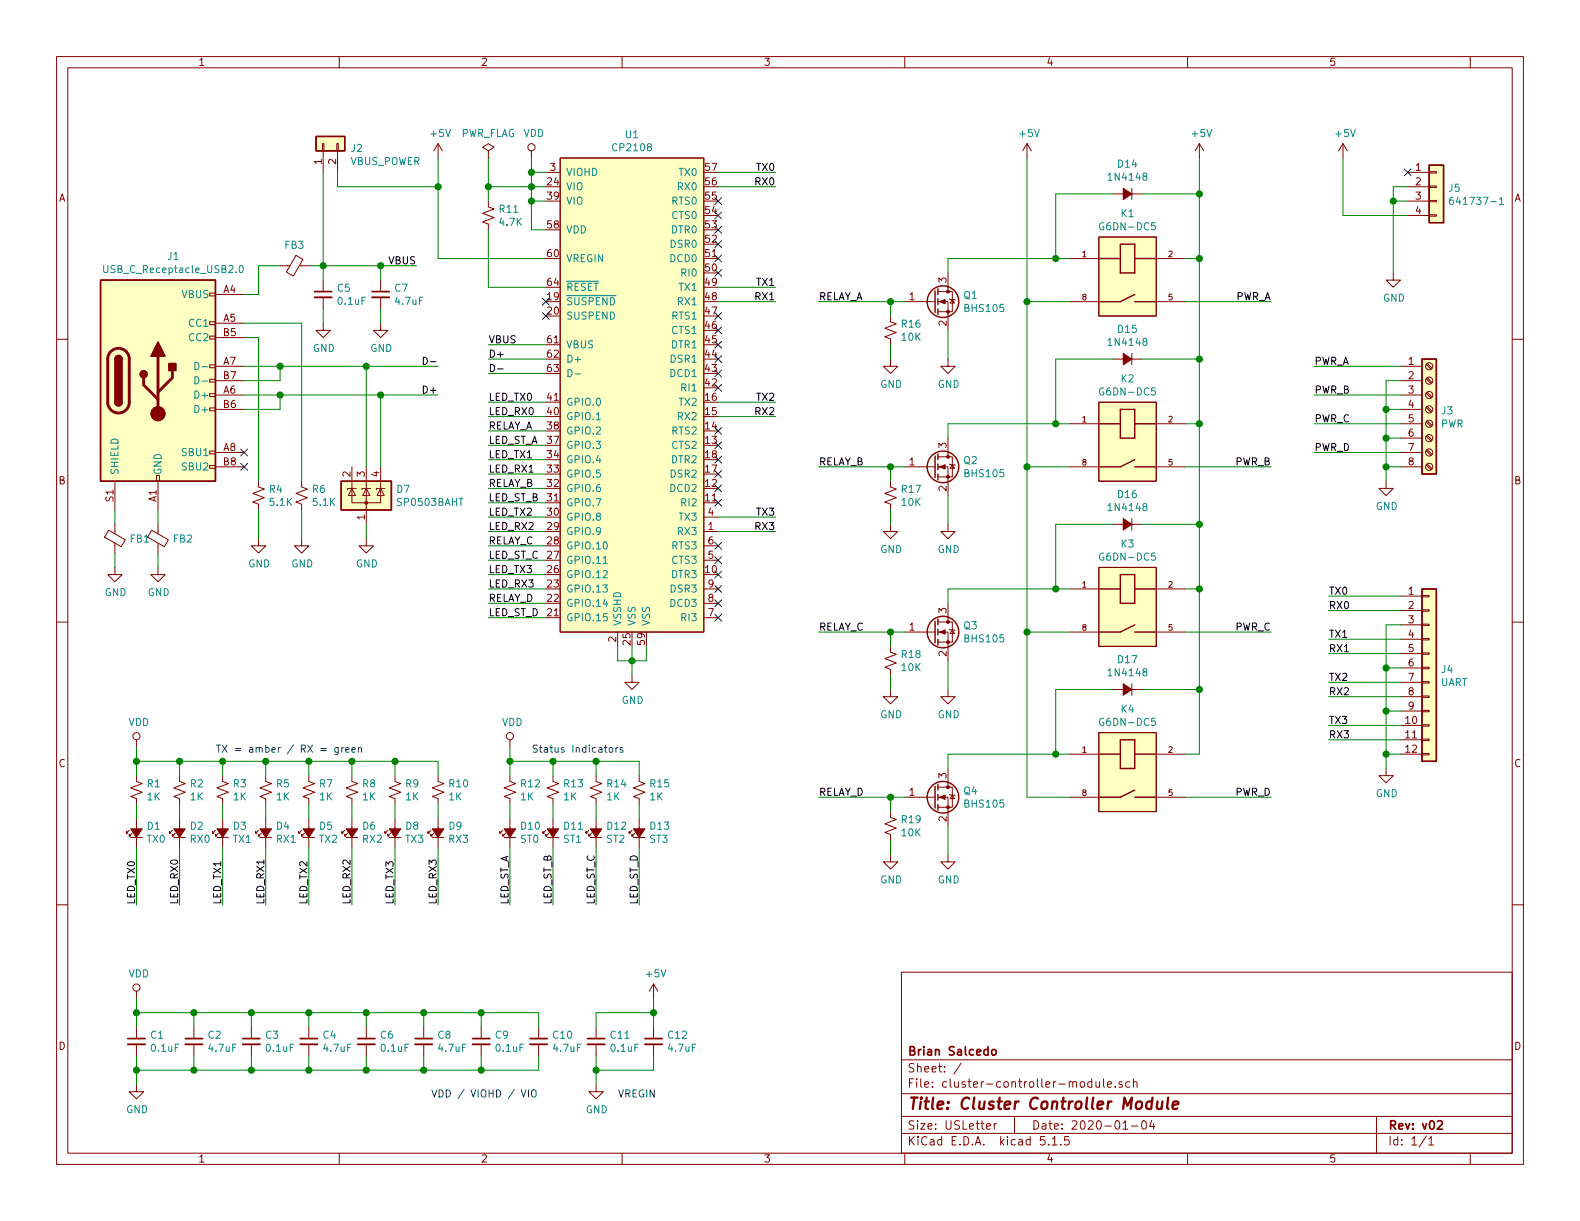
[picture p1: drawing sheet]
<svg xmlns="http://www.w3.org/2000/svg" width="279mm" height="216mm" viewBox="0 0 279 216" stroke-linecap="round" stroke-linejoin="round" font-family="sans-serif">
<defs><g id="words">
<text font-size="2.8" fill="#840000" x="160.4" y="196.2">Title: Cluster Controller Module</text>
<g font-size="2.1" fill="#840000">
<text x="160.4" y="189.6">Sheet: /</text>
<text x="160.4" y="186.6">Brian Salcedo</text>
<text x="160.4" y="192.3">File: cluster-controller-module.sch</text>
<text x="160.4" y="202.5">KiCad E.D.A. kicad 5.1.5</text>
<text x="160.4" y="199.7">Size: USLetter</text>
<text x="182.4" y="199.7">Date: 2020-01-04</text>
<text x="245.4" y="199.7">Rev: v02</text>
<text x="245.4" y="202.5">Id: 1/1</text>
</g>
<g font-size="1.8" fill="#840000">
<text x="35" y="11.6">1</text>
<text x="85" y="11.6">2</text>
<text x="135" y="11.6">3</text>
<text x="185" y="11.6">4</text>
<text x="235" y="11.6">5</text>
<text x="56.9" y="29.1" transform="rotate(-90 56.9 29.1)">1</text>
<text x="59.4" y="29.1" transform="rotate(-90 59.4 29.1)">2</text>
<text x="10.4" y="35.6">A</text>
<text x="96.8" y="32.8">24</text>
<text x="96.8" y="35.3">39</text>
<text x="97.3" y="30.2">3</text>
<text x="124.8" y="35.3">55</text>
<text x="124.8" y="32.8">56</text>
<text x="124.8" y="30.2">57</text>
<text x="250.3" y="30.2">1</text>
<text x="250.3" y="32.8">2</text>
<text x="250.3" y="35.3">3</text>
<text x="267.8" y="35.6">A</text>
<text x="96.8" y="40.4">58</text>
<text x="124.8" y="40.4">53</text>
<text x="124.8" y="37.8">54</text>
<text x="250.3" y="37.8">4</text>
<text x="96.8" y="45.5">60</text>
<text x="124.8" y="45.5">51</text>
<text x="124.8" y="42.9">52</text>
<text x="39.5" y="51.8">A4</text>
<text x="96.8" y="53.1">19</text>
<text x="96.8" y="50.5">64</text>
<text x="124.8" y="53.1">48</text>
<text x="124.8" y="50.5">49</text>
<text x="124.8" y="48">50</text>
<text x="160.8" y="53.1">1</text>
<text x="167.4" y="50" transform="rotate(-90 167.4 50)">3</text>
<text x="39.5" y="56.9">A5</text>
<text x="39.5" y="59.4">B5</text>
<text x="96.8" y="55.6">20</text>
<text x="124.8" y="58.2">46</text>
<text x="124.8" y="55.6">47</text>
<text x="167.4" y="57.6" transform="rotate(-90 167.4 57.6)">2</text>
<text x="39.5" y="64.5">A7</text>
<text x="96.8" y="60.7">61</text>
<text x="96.8" y="63.2">62</text>
<text x="96.8" y="65.8">63</text>
<text x="124.8" y="65.8">43</text>
<text x="124.8" y="63.2">44</text>
<text x="124.8" y="60.7">45</text>
<text x="249.1" y="64.5">1</text>
<text x="39.5" y="69.6">A6</text>
<text x="39.5" y="67.1">B7</text>
<text x="96.8" y="70.9">41</text>
<text x="124.8" y="70.9">16</text>
<text x="124.8" y="68.3">42</text>
<text x="249.1" y="67.1">2</text>
<text x="249.1" y="69.6">3</text>
<text x="39.5" y="72.1">B6</text>
<text x="96.8" y="75.9">38</text>
<text x="96.8" y="73.4">40</text>
<text x="124.8" y="75.9">14</text>
<text x="124.8" y="73.4">15</text>
<text x="249.1" y="72.1">4</text>
<text x="249.1" y="74.7">5</text>
<text x="249.1" y="77.2">6</text>
<text x="39.5" y="79.8">A8</text>
<text x="39.5" y="82.3">B8</text>
<text x="96.8" y="83.6">33</text>
<text x="96.8" y="81">34</text>
<text x="96.8" y="78.5">37</text>
<text x="124.8" y="78.5">13</text>
<text x="124.8" y="83.6">17</text>
<text x="124.8" y="81">18</text>
<text x="160.8" y="82.3">1</text>
<text x="167.4" y="79.2" transform="rotate(-90 167.4 79.2)">3</text>
<text x="249.1" y="79.8">7</text>
<text x="249.1" y="82.3">8</text>
<text x="10.4" y="85.6">B</text>
<text x="20.1" y="88.7" transform="rotate(-90 20.1 88.7)">S1</text>
<text x="27.7" y="88.7" transform="rotate(-90 27.7 88.7)">A1</text>
<text x="62" y="84.3" transform="rotate(-90 62 84.3)">2</text>
<text x="64.5" y="84.3" transform="rotate(-90 64.5 84.3)">3</text>
<text x="67.1" y="84.3" transform="rotate(-90 67.1 84.3)">4</text>
<text x="96.8" y="88.6">31</text>
<text x="96.8" y="86.1">32</text>
<text x="124.8" y="88.6">11</text>
<text x="124.8" y="86.1">12</text>
<text x="167.4" y="86.8" transform="rotate(-90 167.4 86.8)">2</text>
<text x="267.8" y="85.6">B</text>
<text x="64.5" y="91.9" transform="rotate(-90 64.5 91.9)">1</text>
<text x="96.8" y="93.7">29</text>
<text x="96.8" y="91.2">30</text>
<text x="125.2" y="93.7">1</text>
<text x="125.2" y="91.2">4</text>
<text x="96.8" y="101.3">26</text>
<text x="96.8" y="98.8">27</text>
<text x="96.8" y="96.3">28</text>
<text x="124.8" y="101.3">10</text>
<text x="125.2" y="98.8">5</text>
<text x="125.2" y="96.3">6</text>
<text x="96.8" y="106.4">22</text>
<text x="96.8" y="103.9">23</text>
<text x="125.2" y="106.4">8</text>
<text x="125.2" y="103.9">9</text>
<text x="249.1" y="105.2">1</text>
<text x="249.1" y="107.7">2</text>
<text x="96.8" y="109">21</text>
<text x="109" y="113.5" transform="rotate(-90 109 113.5)">2</text>
<text x="111.5" y="114" transform="rotate(-90 111.5 114)">25</text>
<text x="114" y="114" transform="rotate(-90 114 114)">59</text>
<text x="125.2" y="109">7</text>
<text x="160.8" y="111.5">1</text>
<text x="167.4" y="108.4" transform="rotate(-90 167.4 108.4)">3</text>
<text x="249.1" y="110.2">3</text>
<text x="249.1" y="112.8">4</text>
<text x="167.4" y="116.1" transform="rotate(-90 167.4 116.1)">2</text>
<text x="249.1" y="115.3">5</text>
<text x="249.1" y="117.9">6</text>
<text x="249.1" y="120.4">7</text>
<text x="249.1" y="122.9">8</text>
<text x="249.1" y="125.5">9</text>
<text x="248.6" y="128">10</text>
<text x="248.6" y="130.6">11</text>
<text x="10.4" y="135.6">C</text>
<text x="167.4" y="137.6" transform="rotate(-90 167.4 137.6)">3</text>
<text x="248.6" y="133.1">12</text>
<text x="267.8" y="135.6">C</text>
<text x="160.8" y="140.7">1</text>
<text x="167.4" y="145.3" transform="rotate(-90 167.4 145.3)">2</text>
<text x="10.4" y="185.6">D</text>
<text x="267.8" y="185.6">D</text>
<text x="35" y="205.5">1</text>
<text x="85" y="205.5">2</text>
<text x="135" y="205.5">3</text>
<text x="185" y="205.5">4</text>
<text x="235" y="205.5">5</text>
</g>
<g font-size="1.8" fill="#008484">
<text x="61.9" y="29.2">VBUS_POWER</text>
<text x="62.1" y="26.9">J2</text>
<text x="76.3" y="24.2">+5V</text>
<text x="81.4" y="24.2">PWR_FLAG</text>
<text x="92.6" y="24.2">VDD</text>
<text x="108.6" y="26.7">CP2108</text>
<text x="110.6" y="24.4">U1</text>
<text x="180.4" y="24.2">+5V</text>
<text x="197.7" y="29.6">D14</text>
<text x="210.9" y="24.2">+5V</text>
<text x="236.3" y="24.2">+5V</text>
<text x="100.1" y="33.7">VIO</text>
<text x="100.1" y="31.1">VIOHD</text>
<text x="120" y="33.7">RX0</text>
<text x="120.2" y="31.1">TX0</text>
<text x="196.3" y="32">1N4148</text>
<text x="256.2" y="33.9">J5</text>
<text x="88.4" y="37.6">R11</text>
<text x="88.4" y="39.9">4.7K</text>
<text x="100.1" y="36.2">VIO</text>
<text x="100.1" y="41.3">VDD</text>
<text x="118.8" y="41.3">DTR0</text>
<text x="118.9" y="38.7">CTS0</text>
<text x="118.9" y="36.2">RTS0</text>
<text x="194.9" y="40.7">G6DN-DC5</text>
<text x="198.3" y="38.4">K1</text>
<text x="257.4" y="36.2">641737-1</text>
<text x="29.7" y="46">J1</text>
<text x="50.4" y="44">FB3</text>
<text x="100.1" y="46.4">VREGIN</text>
<text x="118.6" y="46.4">DCD0</text>
<text x="118.7" y="43.8">DSR0</text>
<text x="18.9" y="48.3">USB_C_Receptacle_USB2.0</text>
<text x="32.2" y="52.7">VBUS</text>
<text x="59.7" y="51.6">C5</text>
<text x="59.9" y="53.9">0.1uF</text>
<text x="69.8" y="51.6">C7</text>
<text x="70" y="53.9">4.7uF</text>
<text x="100.1" y="54">SUSPEND</text>
<text x="100.1" y="51.4">RESET</text>
<text x="120" y="54">RX1</text>
<text x="120.2" y="51.4">TX1</text>
<text x="120.7" y="48.9">RI0</text>
<text x="170.5" y="52.9">Q1</text>
<text x="244.6" y="53.3">GND</text>
<text x="33.6" y="57.8">CC1</text>
<text x="100.1" y="56.5">SUSPEND</text>
<text x="118.9" y="59.1">CTS1</text>
<text x="118.9" y="56.5">RTS1</text>
<text x="159.5" y="57.9">R16</text>
<text x="170.7" y="55.2">BHS105</text>
<text x="197.7" y="58.9">D15</text>
<text x="33.6" y="60.3">CC2</text>
<text x="55.3" y="62.2">GND</text>
<text x="65.5" y="62.2">GND</text>
<text x="100.1" y="61.6">VBUS</text>
<text x="100.1" y="64.1">D+</text>
<text x="118.7" y="64.1">DSR1</text>
<text x="118.8" y="61.6">DTR1</text>
<text x="159.5" y="60.2">10K</text>
<text x="196.3" y="61.2">1N4148</text>
<text x="34.8" y="70.5">D+</text>
<text x="100.1" y="71.8">GPIO.0</text>
<text x="118.6" y="66.7">DCD1</text>
<text x="120.2" y="71.8">TX2</text>
<text x="120.7" y="69.2">RI1</text>
<text x="155.7" y="68.6">GND</text>
<text x="165.8" y="68.6">GND</text>
<text x="194.9" y="69.9">G6DN-DC5</text>
<text x="198.3" y="67.6">K2</text>
<text x="34.8" y="73">D+</text>
<text x="100.1" y="76.8">GPIO.2</text>
<text x="100.1" y="74.3">GPIO.1</text>
<text x="118.9" y="76.8">RTS2</text>
<text x="120" y="74.3">RX2</text>
<text x="254.8" y="75.6">PWR</text>
<text x="255" y="73.3">J3</text>
<text x="32.4" y="80.6">SBU1</text>
<text x="32.4" y="83.2">SBU2</text>
<text x="100.1" y="81.9">GPIO.4</text>
<text x="100.1" y="79.4">GPIO.3</text>
<text x="118.8" y="81.9">DTR2</text>
<text x="118.9" y="79.4">CTS2</text>
<text x="170.5" y="82.1">Q2</text>
<text x="21" y="84.1" transform="rotate(-90 21 84.1)">SHIELD</text>
<text x="28.6" y="84.1" transform="rotate(-90 28.6 84.1)">GND</text>
<text x="47.7" y="87.1">R4</text>
<text x="47.8" y="89.5">5.1K</text>
<text x="55.3" y="87.1">R6</text>
<text x="55.4" y="89.5">5.1K</text>
<text x="70.2" y="87.1">D7</text>
<text x="70.4" y="89.5">SP0503BAHT</text>
<text x="100.1" y="89.5">GPIO.7</text>
<text x="100.1" y="87">GPIO.6</text>
<text x="100.1" y="84.5">GPIO.5</text>
<text x="118.6" y="87">DCD2</text>
<text x="118.7" y="84.5">DSR2</text>
<text x="120.7" y="89.5">RI2</text>
<text x="159.5" y="87.1">R17</text>
<text x="159.5" y="89.5">10K</text>
<text x="170.7" y="84.4">BHS105</text>
<text x="197.7" y="88.1">D16</text>
<text x="23" y="95.9">FB1</text>
<text x="30.7" y="95.9">FB2</text>
<text x="100.1" y="94.6">GPIO.9</text>
<text x="100.1" y="92.1">GPIO.8</text>
<text x="120" y="94.6">RX3</text>
<text x="120.2" y="92.1">TX3</text>
<text x="196.3" y="90.4">1N4148</text>
<text x="243.3" y="90.2">GND</text>
<text x="43.9" y="100.3">GND</text>
<text x="51.5" y="100.3">GND</text>
<text x="62.9" y="100.3">GND</text>
<text x="100.1" y="99.7">GPIO.11</text>
<text x="100.1" y="97.2">GPIO.10</text>
<text x="118.9" y="99.7">CTS3</text>
<text x="118.9" y="97.2">RTS3</text>
<text x="155.7" y="97.8">GND</text>
<text x="165.8" y="97.8">GND</text>
<text x="194.9" y="99.1">G6DN-DC5</text>
<text x="198.3" y="96.8">K3</text>
<text x="18.5" y="105.4">GND</text>
<text x="26.1" y="105.4">GND</text>
<text x="100.1" y="107.3">GPIO.14</text>
<text x="100.1" y="104.8">GPIO.13</text>
<text x="100.1" y="102.2">GPIO.12</text>
<text x="118.6" y="107.3">DCD3</text>
<text x="118.7" y="104.8">DSR3</text>
<text x="118.8" y="102.2">DTR3</text>
<text x="100.1" y="109.9">GPIO.15</text>
<text x="109.9" y="110.7" transform="rotate(-90 109.9 110.7)">VSSHD</text>
<text x="112.4" y="110.7" transform="rotate(-90 112.4 110.7)">VSS</text>
<text x="114.9" y="110.7" transform="rotate(-90 114.9 110.7)">VSS</text>
<text x="120.7" y="109.9">RI3</text>
<text x="170.5" y="111.3">Q3</text>
<text x="170.7" y="113.6">BHS105</text>
<text x="159.5" y="116.4">R18</text>
<text x="159.5" y="118.7">10K</text>
<text x="196.3" y="119.6">1N4148</text>
<text x="197.7" y="117.3">D17</text>
<text x="255" y="119">J4</text>
<text x="109.9" y="124.5">GND</text>
<text x="254.7" y="121.3">UART</text>
<text x="22.7" y="128.4">VDD</text>
<text x="88.7" y="128.4">VDD</text>
<text x="155.7" y="127">GND</text>
<text x="165.8" y="127">GND</text>
<text x="194.9" y="128.3">G6DN-DC5</text>
<text x="198.3" y="126">K4</text>
<text x="26.1" y="139.2">R1</text>
<text x="26.1" y="141.5">1K</text>
<text x="33.7" y="139.2">R2</text>
<text x="33.7" y="141.5">1K</text>
<text x="41.3" y="139.2">R3</text>
<text x="41.3" y="141.5">1K</text>
<text x="48.9" y="139.2">R5</text>
<text x="48.9" y="141.5">1K</text>
<text x="56.5" y="139.2">R7</text>
<text x="56.5" y="141.5">1K</text>
<text x="64.2" y="139.2">R8</text>
<text x="64.2" y="141.5">1K</text>
<text x="71.8" y="139.2">R9</text>
<text x="71.8" y="141.5">1K</text>
<text x="79.4" y="141.5">1K</text>
<text x="79.5" y="139.2">R10</text>
<text x="92.1" y="141.5">1K</text>
<text x="92.2" y="139.2">R12</text>
<text x="99.7" y="141.5">1K</text>
<text x="99.8" y="139.2">R13</text>
<text x="107.3" y="141.5">1K</text>
<text x="107.4" y="139.2">R14</text>
<text x="115" y="141.5">1K</text>
<text x="115" y="139.2">R15</text>
<text x="170.5" y="140.5">Q4</text>
<text x="170.7" y="142.8">BHS105</text>
<text x="243.3" y="141">GND</text>
<text x="26" y="149">TX0</text>
<text x="26.1" y="146.7">D1</text>
<text x="33.7" y="146.7">D2</text>
<text x="33.7" y="149">RX0</text>
<text x="41.2" y="149">TX1</text>
<text x="41.3" y="146.7">D3</text>
<text x="48.9" y="146.7">D4</text>
<text x="48.9" y="149">RX1</text>
<text x="56.5" y="149">TX2</text>
<text x="56.5" y="146.7">D5</text>
<text x="64.2" y="146.7">D6</text>
<text x="64.2" y="149">RX2</text>
<text x="71.7" y="149">TX3</text>
<text x="71.8" y="146.7">D8</text>
<text x="79.4" y="146.7">D9</text>
<text x="79.4" y="149">RX3</text>
<text x="92" y="149">ST0</text>
<text x="92.2" y="146.7">D10</text>
<text x="99.6" y="149">ST1</text>
<text x="99.8" y="146.7">D11</text>
<text x="107.3" y="149">ST2</text>
<text x="107.4" y="146.7">D12</text>
<text x="114.9" y="149">ST3</text>
<text x="115" y="146.7">D13</text>
<text x="159.5" y="145.6">R19</text>
<text x="159.5" y="147.9">10K</text>
<text x="155.7" y="156.2">GND</text>
<text x="165.8" y="156.2">GND</text>
<text x="22.7" y="172.8">VDD</text>
<text x="114.4" y="172.8">+5V</text>
<text x="26.7" y="183.7">C1</text>
<text x="26.8" y="186">0.1uF</text>
<text x="36.8" y="183.7">C2</text>
<text x="37" y="186">4.7uF</text>
<text x="47" y="183.7">C3</text>
<text x="47.2" y="186">0.1uF</text>
<text x="57.1" y="183.7">C4</text>
<text x="57.3" y="186">4.7uF</text>
<text x="67.3" y="183.7">C6</text>
<text x="67.5" y="186">0.1uF</text>
<text x="77.5" y="183.7">C8</text>
<text x="77.6" y="186">4.7uF</text>
<text x="87.6" y="183.7">C9</text>
<text x="87.8" y="186">0.1uF</text>
<text x="97.9" y="183.7">C10</text>
<text x="98" y="186">4.7uF</text>
<text x="108" y="183.7">C11</text>
<text x="108.1" y="186">0.1uF</text>
<text x="118.2" y="183.7">C12</text>
<text x="118.3" y="186">4.7uF</text>
<text x="22.3" y="196.8">GND</text>
<text x="103.6" y="196.8">GND</text>
</g>
<g font-size="1.8">
<text x="133.7" y="32.8">RX0</text>
<text x="133.9" y="30.2">TX0</text>
<text x="68.8" y="46.7">VBUS</text>
<text x="133.7" y="53.1">RX1</text>
<text x="133.9" y="50.5">TX1</text>
<text x="144.8" y="53.1">RELAY_A</text>
<text x="218.4" y="53.1">PWR_A</text>
<text x="86.4" y="63.2">D+</text>
<text x="86.4" y="60.7">VBUS</text>
<text x="232.4" y="64.5">PWR_A</text>
<text x="75.2" y="69.6">D+</text>
<text x="86.4" y="70.9">LED_TX0</text>
<text x="133.9" y="70.9">TX2</text>
<text x="232.4" y="69.6">PWR_B</text>
<text x="86.4" y="75.9">RELAY_A</text>
<text x="86.4" y="73.4">LED_RX0</text>
<text x="133.7" y="73.4">RX2</text>
<text x="232.4" y="74.7">PWR_C</text>
<text x="86.4" y="78.5">LED_ST_A</text>
<text x="86.4" y="81">LED_TX1</text>
<text x="86.4" y="83.6">LED_RX1</text>
<text x="144.8" y="82.3">RELAY_B</text>
<text x="218.4" y="82.3">PWR_B</text>
<text x="232.4" y="79.8">PWR_D</text>
<text x="86.4" y="88.6">LED_ST_B</text>
<text x="86.4" y="86.1">RELAY_B</text>
<text x="86.4" y="91.2">LED_TX2</text>
<text x="86.4" y="93.7">LED_RX2</text>
<text x="133.7" y="93.7">RX3</text>
<text x="133.9" y="91.2">TX3</text>
<text x="86.4" y="98.8">LED_ST_C</text>
<text x="86.4" y="96.3">RELAY_C</text>
<text x="86.4" y="101.3">LED_TX3</text>
<text x="86.4" y="103.9">LED_RX3</text>
<text x="86.4" y="106.4">RELAY_D</text>
<text x="234.9" y="107.7">RX0</text>
<text x="234.9" y="105.2">TX0</text>
<text x="86.4" y="109">LED_ST_D</text>
<text x="144.8" y="111.5">RELAY_C</text>
<text x="218.4" y="111.5">PWR_C</text>
<text x="234.9" y="112.8">TX1</text>
<text x="234.9" y="115.3">RX1</text>
<text x="234.9" y="120.4">TX2</text>
<text x="234.9" y="122.9">RX2</text>
<text x="234.9" y="130.6">RX3</text>
<text x="234.9" y="128">TX3</text>
<text x="144.8" y="140.7">RELAY_D</text>
<text x="218.4" y="140.7">PWR_D</text>
<text x="23.9" y="160" transform="rotate(-90 23.9 160)">LED_TX0</text>
<text x="31.5" y="160" transform="rotate(-90 31.5 160)">LED_RX0</text>
<text x="39.1" y="160" transform="rotate(-90 39.1 160)">LED_TX1</text>
<text x="46.7" y="160" transform="rotate(-90 46.7 160)">LED_RX1</text>
<text x="54.4" y="160" transform="rotate(-90 54.4 160)">LED_TX2</text>
<text x="62" y="160" transform="rotate(-90 62 160)">LED_RX2</text>
<text x="69.6" y="160" transform="rotate(-90 69.6 160)">LED_TX3</text>
<text x="77.2" y="160" transform="rotate(-90 77.2 160)">LED_RX3</text>
<text x="89.9" y="160" transform="rotate(-90 89.9 160)">LED_ST_A</text>
<text x="97.5" y="160" transform="rotate(-90 97.5 160)">LED_ST_B</text>
<text x="105.2" y="160" transform="rotate(-90 105.2 160)">LED_ST_C</text>
<text x="112.8" y="160" transform="rotate(-90 112.8 160)">LED_ST_D</text>
</g>
<g font-size="1.8" fill="#0000c2">
<text x="38.1" y="133.1">TX = amber / RX = green</text>
<text x="94" y="133.1">Status Indicators</text>
<text x="76.2" y="194.1">VDD / VIOHD / VIO</text>
<text x="109.2" y="194.1">VREGIN</text>
</g>
<g font-size="1.4" fill="#840000">
<text x="191.4" y="45.5">1</text>
<text x="206.6" y="45.5">2</text>
<text x="191.4" y="53.1">8</text>
<text x="206.6" y="53.1">5</text>
<text x="191.4" y="74.7">1</text>
<text x="206.6" y="74.7">2</text>
<text x="191.4" y="82.3">8</text>
<text x="206.6" y="82.3">5</text>
<text x="191.4" y="103.9">1</text>
<text x="206.6" y="103.9">2</text>
<text x="191.4" y="111.5">8</text>
<text x="206.6" y="111.5">5</text>
<text x="191.4" y="133.1">1</text>
<text x="206.6" y="133.1">2</text>
<text x="191.4" y="140.7">8</text>
<text x="206.6" y="140.7">5</text>
</g>
</g></defs>
<g fill="none" stroke="#840000" stroke-width=".18">
<path d="M10 10h259.4v195.9h-259.4zM12 12h255.4v191.9h-255.4zM60 10v2M110 10v2M160 10v2M210 10v2M260 10v2M57 25.4h.3v1.3h-.3zM57.1 26.7v3.8M59.6 25.4h.2v1.3h-.2zM59.7 26.7v3.8M77.5 25.4l-.8 1.3"/>
<path d="M77.5 25.4v2.5M77.5 25.4l.7 1.3M86.4 35.6v1l1 .4-2.1 .7 2.1 .8-2.1 .7 1.1 .4v1M86.4 26.7l1-.7-1-.6-1.1 .6 1.1 .7v1.2M86.4 27.9h.1M94 26.7v1.2M96.5 30.5h2.6M99.1 27.9h25.4v83.9h-25.4zM99.1 27.9h.1M181.6 25.4l-.8 1.3M181.6 25.4v2.5M181.6 25.4l.8 1.3"/>
<path d="M196.8 34.3h5.1M200.2 33.3v2M212.1 25.4l-.8 1.3M212.1 25.4v2.5M212.1 25.4l.8 1.3M237.5 25.4l-.8 1.3M237.5 25.4v2.5M237.5 25.4l.8 1.3M248.9 30.5h3.8M248.9 33h3.8M248.9 35.6h3.8M248.9 38.1h3.8"/>
<path d="M252.7 38h1.3v.2h-1.3zM252.7 35.4h1.3v.3h-1.3zM252.7 30.4h1.3v.2h-1.3zM252.7 32.9h1.3v.2h-1.3zM10 60h2M37.1 59.4h1v.5h-1zM37.1 56.9h1v.5h-1zM37.1 51.8h1v.5h-1zM38.1 52.1h5.1M38.1 57.2h5.1M38.1 59.7h5.1M49.5 47h1.8"/>
<path d="M52.3 45.2l1.3 .7-1.7 2.9-1.3-.7zM53 47h1.6M57.1 57.2v1.2h1.3l-1.3 1.3-1.2-1.3h1.2M57.1 49.5v2.1M57.1 52.6v2M67.3 57.2v1.2h1.3l-1.3 1.3-1.3-1.3h1.3M67.3 49.5v2.1M67.3 52.6v2M157.5 55.9v1l1 .4-2 .7 2 .8-2 .8 1 .3v1.1M160 53.3h5.4M165.9 53.3h1.7v5.1M165.9 51.6h2.5v3.5h-2.5"/>
<path d="M167.6 48.3v3.3M167.9 52.8l.1 .2h.8l.1 .1M168.4 53l.4 .6h-.8zM189.2 53.3h5.1M189.2 45.7h5.1M194.3 41.9h10.2v14h-10.2zM204.5 53.3h5M204.5 45.7h5M246.4 48.3v1.2h1.2l-1.2 1.3-1.3-1.3h1.3M267.4 60h2M37.1 79.8h1v.5h-1zM37.1 72.1h1v.5h-1z"/>
<path d="M37.1 69.6h1v.5h-1zM37.1 67.1h1v.5h-1zM37.1 64.5h1v.5h-1zM38.1 69.9h5.1M38.1 64.8h5.1M38.1 72.4h5.1M38.1 67.3h5.1M157.5 63.5v1.3h1.2l-1.2 1.2-1.3-1.2h1.3M167.6 63.5v1.3h1.3l-1.3 1.2-1.2-1.2h1.2M167.6 77.5v3.3M189.2 74.9h5.1M194.3 71.1h10.2v14h-10.2z"/>
<path d="M196.8 63.5h5.1M200.2 62.5v2M204.5 74.9h5M247.6 69.9h3.9M247.6 64.8h3.9M247.6 72.4h3.9M247.6 67.3h3.9M247.6 74.9h3.9M247.6 77.5h3.9M252.2 79.7l.9 .8M252.2 77.1l.9 .9M252.2 74.6l.9 .8"/>
<path d="M252.2 72.1l.9 .8M252.2 69.5l.9 .9M252.2 67l.9 .8M252.2 64.4l.9 .9M252.4 79.5l.8 .8M252.4 77l.8 .8M252.4 74.4l.8 .9M252.4 71.9l.8 .8M252.4 69.3l.8 .9M252.4 66.8l.8 .8M252.4 64.3l.8 .8M19.2 93.8l2.9 1.7-.7 1.2-2.9-1.7z"/>
<path d="M20.3 85.1v5.1M20.3 92.7v1.7M20.3 96v1.8M26.8 93.8l3 1.7-.7 1.2-3-1.7zM27.7 84.1h.5v1h-.5zM27.9 85.1v5.1M27.9 92.7v1.7M27.9 96v1.8M37.1 82.3h1v.5h-1zM38.1 80h5.1M38.1 82.6h5.1M45.7 85.1v1l1 .4-2 .7 2 .8-2 .8 1 .4v1"/>
<path d="M45.7 95.3v1.2h1.3l-1.3 1.3-1.3-1.3h1.3M53.3 85.1v1l1.1 .4-2.1 .7 2.1 .8-2.1 .8 1 .4v1M53.3 95.3v1.2h1.3l-1.3 1.3-1.2-1.3h1.2M62.2 86.4v2.5h5.1v-2.5M62.2 86.4l.7 1.2h-1.3zM62.2 82.6v3.8M63 86.4h-1.5v.2M64.8 86.4l.6 1.2h-1.3zM64.8 95.3v1.2h1.2l-1.2 1.3-1.3-1.3h1.3M64.8 82.6v10.1M65.5 86.4h-1.5v.2M67.3 86.4l.6 1.2h-1.2z"/>
<path d="M67.3 82.6v3.8M68.1 86.4h-1.6v.2M124.5 94h2.5M124.5 91.4h2.5M124.5 99.1h2.5M124.5 96.5h2.5M157.5 92.7v1.3h1.2l-1.2 1.3-1.3-1.3h1.3M157.5 85.1v1l1 .4-2 .7 2 .8-2 .8 1 .4v1M160 82.6h5.4M165.9 82.6h1.7v5M165.9 80.8h2.5v3.5h-2.5M167.6 92.7v1.3h1.3l-1.3 1.3-1.2-1.3h1.2"/>
<path d="M167.9 82l.1 .2h.8l.1 .1M168.4 82.2l.4 .6h-.8zM189.2 82.6h5.1M196.8 92.7h5.1M200.2 91.7v2M204.5 82.6h5M245.1 85.1v1.3h1.3l-1.3 1.2-1.3-1.2h1.3M247.6 80h3.9M247.6 82.6h3.9M252.2 82.2l.9 .9M252.4 82l.8 .9M10 110h2"/>
<path d="M20.3 100.3v1.3h1.3l-1.3 1.3-1.3-1.3h1.3M27.9 100.3v1.3h1.3l-1.3 1.3-1.2-1.3h1.2M109.2 111.8v2.5M111.8 119.4v1.3h1.2l-1.2 1.2-1.3-1.2h1.3M124.5 109.2h2.5M124.5 106.7h2.5M124.5 104.1h2.5M157.5 114.3v1l1 .4-2 .8 2 .7-2 .8 1 .4v1M160 111.8h5.4M165.9 111.8h1.7v5M165.9 110h2.5v3.5h-2.5M167.6 106.7v3.3"/>
<path d="M167.9 111.3l.1 .1h.8l.1 .1M168.4 111.4l.4 .6h-.8zM189.2 111.8h5.1M189.2 104.1h5.1M194.3 100.3h10.2v14h-10.2zM204.5 111.8h5M204.5 104.1h5M247.6 105.4h3.9M247.6 108h3.9M247.6 110.5h3.9M247.6 113h3.9M247.6 115.6h3.9"/>
<path d="M247.6 118.1h3.9M251.5 115.4h1.2v.3h-1.2zM251.5 112.9h1.2v.3h-1.2zM251.5 110.4h1.2v.2h-1.2zM251.5 107.8h1.2v.3h-1.2zM251.5 118h1.2v.2h-1.2zM251.5 105.3h1.2v.2h-1.2zM267.4 110h2M24.1 137.2v1l1 .4-2 .7 2 .8-2 .7 1 .4v1M24.1 130.8v1.3M31.7 137.2v1l1.1 .4-2.1 .7 2.1 .8-2.1 .7 1 .4v1M39.4 137.2v1l1 .4-2 .7 2 .8-2 .7 1 .4v1"/>
<path d="M47 137.2v1l1 .4-2 .7 2 .8-2 .7 1 .4v1M54.6 137.2v1l1 .4-2 .7 2 .8-2 .7 1 .4v1M62.2 137.2v1l1 .4-2 .7 2 .8-2 .7 1 .4v1M69.8 137.2v1l1.1 .4-2.1 .7 2.1 .8-2.1 .7 1 .4v1M77.5 137.2v1l1 .4-2 .7 2 .8-2 .7 1 .4v1M90.2 137.2v1l1 .4-2 .7 2 .8-2 .7 1 .4v1M90.2 130.8v1.3M97.8 137.2v1l1 .4-2 .7 2 .8-2 .7 1 .4v1M105.4 137.2v1l1 .4-2 .7 2 .8-2 .7 1 .4v1M113 137.2v1l1 .4-2 .7 2 .8-2 .7 1 .4v1M157.5 121.9v1.3h1.2l-1.2 1.3-1.3-1.3h1.3M165.9 139.2h2.5v3.5h-2.5"/>
<path d="M167.6 121.9v1.3h1.3l-1.3 1.3-1.2-1.3h1.2M167.6 135.9v3.3M189.2 133.4h5.1M194.3 129.5h10.2v14h-10.2zM196.8 121.9h5.1M200.2 120.9v2M204.5 133.4h5M245.1 135.9v1.3h1.3l-1.3 1.2-1.3-1.2h1.3M247.6 128.3h3.9M247.6 130.8h3.9M247.6 133.4h3.9M247.6 120.7h3.9"/>
<path d="M247.6 123.2h3.9M247.6 125.7h3.9M251.5 123.1h1.2v.2h-1.2zM251.5 125.6h1.2v.3h-1.2zM251.5 128.1h1.2v.3h-1.2zM251.5 130.7h1.2v.2h-1.2zM251.5 133.2h1.2v.3h-1.2zM251.5 120.5h1.2v.3h-1.2zM10 160h2M22.9 146.8l-.5 .5v-.2v.2h.2M23.1 148.1h2M23.4 147.3l-.5 .5v-.2v.2h.2"/>
<path d="M24.1 144.8v5.1M30.5 146.8l-.5 .5v-.2v.2h.2M30.7 148.1h2.1M31 147.3l-.5 .5v-.2v.2h.2M31.7 144.8v5.1M38.1 146.8l-.5 .5v-.2v.2h.2M38.4 148.1h2M38.6 147.3l-.5 .5v-.2v.2h.3M39.4 144.8v5.1M45.7 146.8l-.5 .5v-.2v.2h.3M46 148.1h2M46.2 147.3l-.5 .5v-.2v.2h.3"/>
<path d="M47 144.8v5.1M53.3 146.8l-.5 .5v-.2v.2h.3M53.6 148.1h2M53.8 147.3l-.5 .5v-.2v.2h.3M54.6 144.8v5.1M61 146.8l-.5 .5v-.2v.2h.2M61.2 148.1h2M61.5 147.3l-.5 .5v-.2v.2h.2M62.2 144.8v5.1M68.6 146.8l-.5 .5v-.2v.2h.2M68.8 148.1h2.1M69.1 147.3l-.5 .5v-.2v.2h.2"/>
<path d="M69.8 144.8v5.1M76.2 146.8l-.5 .5v-.2v.2h.2M76.5 148.1h2M76.7 147.3l-.5 .5v-.2v.2h.3M77.5 144.8v5.1M88.9 146.8l-.5 .5v-.2v.2h.2M89.2 148.1h2M89.4 147.3l-.5 .5v-.2v.2h.3M90.2 144.8v5.1M96.5 146.8l-.5 .5v-.2v.2h.3M96.8 148.1h2M97 147.3l-.5 .5v-.2v.2h.3"/>
<path d="M97.8 144.8v5.1M104.1 146.8l-.5 .5v-.2v.2h.3M104.4 148.1h2M104.6 147.3l-.5 .5v-.2v.2h.3M105.4 144.8v5.1M111.8 146.8l-.5 .5v-.2v.2h.2M112 148.1h2M112.3 147.3l-.5 .5v-.2v.2h.2M113 144.8v5.1M157.5 151.1v1.3h1.2l-1.2 1.3-1.3-1.3h1.3M157.5 143.5v1l1 .4-2 .8 2 .7-2 .8 1 .4v1M160 141h5.4"/>
<path d="M165.9 141h1.7v5.1M167.6 151.1v1.3h1.3l-1.3 1.3-1.2-1.3h1.2M167.9 140.5l.1 .1h.8l.1 .1M168.4 140.6l.4 .6h-.8zM189.2 141h5.1M204.5 141h5M267.4 160h2M24.1 175.3v1.2M115.6 174l-.8 1.3M115.6 174v2.5M115.6 174l.7 1.3M159.4 171.9h108v32h-108z"/>
<path d="M24.1 191.8v1.2h1.3l-1.3 1.3-1.2-1.3h1.2M24.1 181.6v2M24.1 184.7v2M34.3 181.6v2M34.3 184.7v2M44.4 181.6v2M44.4 184.7v2M54.6 181.6v2M54.6 184.7v2M64.8 181.6v2M64.8 184.7v2M74.9 181.6v2"/>
<path d="M74.9 184.7v2M85.1 181.6v2M85.1 184.7v2M95.2 181.6v2M95.2 184.7v2M105.4 191.8v1.2h1.3l-1.3 1.3-1.3-1.3h1.3M105.4 181.6v2M105.4 184.7v2M115.6 181.6v2M115.6 184.7v2M159.4 197.4h108M159.4 193.4h108"/>
<path d="M159.4 187.4h108M170 188l-1.3 1.9M174.4 199.2l.8-.2-.1-.2-.4-.1-.3 .2 .1 .7h.6M175.8 198.7v1M176.2 198.7l-.3 .1-.1 .2M179.4 197.4v3M193.1 191.3h-.4l-.3 .2v.6l.3 .2 .4-.1M193.1 190.8v1.5M193.8 191.3l.1 .9 .3 .1 .2-.2M194.4 191.3v1M195.1 190.8v1.2l.3 .3M195.9 191.8l.7-.2-.1-.3h-.4l-.2 .2v.7h.6"/>
<path d="M197.2 192.1v.2M198.4 191.3h-.3l-.2 .2v.2l.5 .1v.4h-.5M198.6 199.7h.8M199.8 191.3h-.4l-.3 .2v.6l.3 .2 .4-.1M200.1 199.1h1.1M200.4 191.4l.2-.1h.4l.1 1M200.4 190.8v1.5M202 198.3l.4-.1a.94 .94 0 0 1 0 1.5 .82 .82 0 0 1-.4-1.4zM203.7 198.1l-.4 1.1h.9M204 198.7v1M243.4 197.4v6.5M60 203.9v2"/>
<path d="M110 203.9v2M159.4 200.4h108M160 203.9v2M184.7 201h-.7l-.1 .7 .2-.2 .6 .1 .1 .2-.1 .5-.2 .2-.6-.2M185.4 202.3v.2M186.1 201.4l.4-.4v1.5M186.1 202.5h.8M187.6 202.3v.2M189 201h-.7l-.1 .7 .2-.2 .6 .1 .1 .2-.1 .5-.2 .2-.6-.2M210 203.9v2M252.2 200.9l-1.2 1.9M252.7 201.4l.4-.4v1.5"/>
<path d="M252.7 202.5h.8M260 203.9v2"/>
<circle cx="94" cy="26" r=".63"/>
<circle cx="252.7" cy="64.8" r=".63"/>
<circle cx="252.7" cy="69.8" r=".63"/>
<circle cx="252.7" cy="74.9" r=".63"/>
<circle cx="252.7" cy="77.5" r=".63"/>
<circle cx="252.7" cy="67.3" r=".63"/>
<circle cx="252.7" cy="72.4" r=".63"/>
<circle cx="252.7" cy="80" r=".63"/>
<circle cx="252.7" cy="82.5" r=".63"/>
<circle cx="24.1" cy="130.2" r=".63"/>
<circle cx="90.2" cy="130.2" r=".63"/>
<circle cx="24.1" cy="174.6" r=".63"/>
</g>
<g fill="none" stroke="#840000" stroke-width=".3">
<path d="M55.6 51.6h3.1M65.8 51.6h3M22.6 183.6h3.1M32.8 183.6h3M42.9 183.6h3.1M53.1 183.6h3M63.2 183.6h3.1M73.4 183.6h3.1M83.6 183.6h3M93.7 183.6h3.1M103.9 183.6h3M114 183.6h3.1"/>
<path d="M175.4 185.7l.2-.1 .5 .1v.7l-.2 .2-.5-.2zM254.2 198.3l.2-.1h.4l.3 .4-1 1.1h1"/>
</g>
<path d="M203.7 194.8a.73 .73 0 0 0-.9 .1l-.1 .8v.2l.3 .2 .6-.1M203.8 194.1l-.2 2M204.7 194.8l-.1 1.2a.59 .59 0 0 0 .8-.1M205.6 194.8l-.2 1.3M206.6 194.1l-.2 1.7 .2 .3M207.4 195.4l1-.2-.1-.4h-.6l-.3 .2v1l.2 .1 .6-.1" fill="none" stroke="#840000" stroke-width=".41"/>
<path d="M55.6 52.6h3.1M65.8 52.6h3M22.6 184.7h3.1M32.8 184.7h3M42.9 184.7h3.1M53.1 184.7h3M63.2 184.7h3.1M73.4 184.7h3.1M83.6 184.7h3M93.7 184.7h3.1M103.9 184.7h3M114 184.7h3.1" fill="none" stroke="#840000" stroke-width=".33"/>
<g fill="#ffffc2" stroke="#ffffc2" stroke-width=".18">
<path d="M252.7 29.2h2.6v10.2h-2.6z"/>
<path d="M17.8 49.5h20.3v35.6h-20.3z"/>
<path d="M55.9 24.1h5.1v2.6h-5.1z"/>
<path d="M251.5 104.1h2.5v30.5h-2.5z"/>
<path d="M60.3 85.1h8.9v5.1h-8.9z"/>
<path d="M99.1 27.9h25.4v83.9h-25.4z"/>
<path d="M251.5 63.5h2.5v20.3h-2.5z"/>
<path d="M194.3 129.5h10.2v14h-10.2z"/>
<path d="M194.3 100.3h10.2v14h-10.2z"/>
<path d="M194.3 71.1h10.2v14h-10.2z"/>
<path d="M194.3 41.9h10.2v14h-10.2z"/>
</g>
<g fill="none" stroke="#840000" stroke-width=".25">
<path d="M55.9 24.1h5.1v2.6h-5.1zM252.7 29.2h2.6v10.2h-2.6zM17.8 49.5h20.3v35.6h-20.3zM165.4 51.4v3.8M165.9 51.1v1M165.9 52.8v1M165.9 54.6v1M194.3 45.7h3.8M198.1 43.2h2.6v5.1h-2.6zM200.7 52.1l-2.6 1.2h-3.8M200.7 53.3h3.8M200.7 45.7h3.8"/>
<path d="M20.3 71.1a.63 .63 0 0 0 .7 .7 .63 .63 0 0 0 .6-.7M20.3 63.5a.63 .63 0 0 1 .7-.6 .63 .63 0 0 1 .6 .6M194.3 74.9h3.8M198.1 72.4h2.6v5.1h-2.6zM200.7 74.9h3.8M251.5 63.5h2.5v20.3h-2.5zM60.3 85.1h8.9v5.1h-8.9zM165.4 80.6v3.9M165.9 80.3v1M165.9 82v1.1M165.9 83.8v1M200.7 81.3l-2.6 1.3h-3.8"/>
<path d="M200.7 82.6h3.8M165.4 109.9v3.8M165.9 109.5v1M165.9 111.3v1M165.9 113v1M194.3 104.1h3.8M198.1 101.6h2.6v5.1h-2.6zM200.7 110.5l-2.6 1.3h-3.8M200.7 111.8h3.8M200.7 104.1h3.8M251.5 104.1h2.5v30.5h-2.5zM165.4 139.1v3.8"/>
<path d="M165.9 138.7v1M194.3 133.4h3.8M198.1 130.8h2.6v5.1h-2.6zM200.7 139.7l-2.6 1.3h-3.8M200.7 133.4h3.8M165.9 140.5v1M165.9 142.2v1.1M200.7 141h3.8"/>
<circle cx="166.8" cy="53.3" r="2.79"/>
<circle cx="166.8" cy="82.5" r="2.79"/>
<circle cx="166.8" cy="111.8" r="2.79"/>
<circle cx="166.8" cy="141" r="2.79"/>
</g>
<path d="M256.9 34.9h-.2a.79 .79 0 0 0-.1 1.2l.4-.1v-.5l-.4-.1-.3 .2M265.2 35.2l.3-.3v1.2M265.2 36.1h.7M18.3 46.9v1.1l.3 .2h.3l.2-.2v-1.1M42.4 47.1l.2-.2a.69 .69 0 0 1 .4 .7 .69 .69 0 0 1-.4 .6l-.3-.2v-.3zM34.5 64.1a.64 .64 0 0 1 .7 .6 .64 .64 0 0 1-.7 .6zM34.5 66.6a.64 .64 0 0 1 .7 .6 .64 .64 0 0 1-.7 .7zM35.7 64.8h1M35.7 67.4h1M100.4 65.3a.64 .64 0 0 1 .8 .7 .64 .64 0 0 1-.8 .6zM101.7 66.1h1M106.7 99.6h.7" fill="none" stroke="#008484" stroke-width=".18"/>
<path d="M19.6 62.2a1.89 1.89 0 0 1 2.1-.5 1.89 1.89 0 0 1 1.2 1.8v7.6a1.9 1.9 0 0 1-1.9 1.9 1.9 1.9 0 0 1-2-1.9v-7.8l.2-.5zM25.4 66.8v1.3l2.5 2.5M27.9 63v10.2M30.5 65.5v1.3l-2.6 2.5" fill="none" stroke="#840000" stroke-width=".51"/>
<g fill="#840000" stroke="#840000" stroke-width=".25">
<path d="M20.3 71.1h1.3a.63 .63 0 0 1-.6 .7 .63 .63 0 0 1-.7-.7z"/>
<path d="M20.5 63a.63 .63 0 0 1 .7-.1 .63 .63 0 0 1 .4 .6h-1.3z"/>
<path d="M20.3 63.5h1.3v7.6h-1.3z"/>
<path d="M29.8 64.3h1.3v1.2h-1.3z"/>
<path d="M27.9 60.5l1.3 2.5h-2.5z"/>
<circle cx="25.4" cy="66.2" r=".63"/>
</g>
<g fill="#840000" stroke="#840000" stroke-width=".18">
<path d="M89.2 146.6h2l-1 1.5z"/>
<path d="M96.8 146.6h2l-1 1.5z"/>
<path d="M104.4 146.6h2l-1 1.5z"/>
<path d="M112 146.6h2l-1 1.5z"/>
<path d="M166.1 53.3l1-.3v.7z"/>
<path d="M166.1 82.6l1-.4v.7z"/>
<path d="M166.1 111.8l1-.4v.7z"/>
<path d="M166.1 141l1-.4v.8z"/>
<path d="M46 146.6h2l-1 1.5z"/>
<path d="M198.6 33.3l1.6 1-1.6 1z"/>
<path d="M198.6 120.9l1.6 1-1.6 1z"/>
<path d="M198.6 91.7l1.6 1-1.6 1z"/>
<path d="M198.6 62.5l1.6 1-1.6 1z"/>
<path d="M30.7 146.6h2.1l-1.1 1.5z"/>
<path d="M38.4 146.6h2l-1 1.5z"/>
<path d="M53.6 146.6h2l-1 1.5z"/>
<path d="M61.2 146.6h2l-1 1.5z"/>
<path d="M68.8 146.6h2.1l-1.1 1.5z"/>
<path d="M76.5 146.6h2l-1 1.5z"/>
<path d="M23.1 146.6h2l-1 1.5z"/>
<circle cx="27.9" cy="73.2" r="1.27"/>
<circle cx="167.6" cy="55.1" r=".25"/>
<circle cx="167.6" cy="51.6" r=".25"/>
<circle cx="167.6" cy="84.3" r=".25"/>
<circle cx="167.6" cy="80.8" r=".25"/>
<circle cx="167.6" cy="113.5" r=".25"/>
<circle cx="167.6" cy="110" r=".25"/>
<circle cx="167.6" cy="142.7" r=".25"/>
<circle cx="167.6" cy="139.2" r=".25"/>
<circle cx="64.8" cy="88.9" r=".25"/>
</g>
<g fill="none" stroke="#008400" stroke-width=".18">
<path d="M57.1 30.5v19M59.7 30.5v2.5h17.8M77.5 27.9v17.8h19M86.4 27.9v7.7M86.4 33h10.1M94 27.9v12.7h2.5M94 30.5h2.5M94 35.6h2.5M127 30.5h10.2M127 33h10.2M181.6 27.9v113.1h7.6M196.8 34.3h-10.1v11.4"/>
<path d="M201.9 34.3h10.2M212.1 27.9v105.5h-2.6M237.5 27.9v10.2h11.4M246.4 35.6h2.5M248.9 33h-2.5v15.3M43.2 59.7h2.5v25.4M43.2 57.2h10.1v27.9M49.5 47h-3.8v5.1h-2.5M54.6 47h19.1M57.1 54.6v2.6M67.3 47v2.5M67.3 54.6v2.6"/>
<path d="M86.4 40.6v10.2h10.1M127 53.3h10.2M127 50.8h10.2M144.8 53.3h15.2M157.5 53.3v2.6M167.6 58.4v5.1M181.6 53.3h7.6M189.2 45.7h-21.6v2.6M209.5 53.3h15.3M209.5 45.7h2.6M43.2 64.8h34.3M43.2 69.9h34.3"/>
<path d="M49.5 64.8v2.5h-6.3M49.5 69.9v2.5h-6.3M64.8 64.8v17.8M67.3 69.9v12.7M86.4 76.2h10.1M86.4 73.7h10.1M86.4 78.7h10.1M86.4 63.5h10.1M86.4 71.1h10.1M86.4 66h10.1M86.4 61h10.1M127 73.7h10.2"/>
<path d="M127 71.1h10.2M157.5 61v2.5M189.2 74.9h-21.6v2.6M196.8 63.5h-10.1v11.4M201.9 63.5h10.2M209.5 74.9h2.6M232.4 74.9h15.2M232.4 64.8h15.2M232.4 69.9h15.2M245.1 72.4h2.5M245.1 77.5h2.5M247.6 67.3h-2.5v17.8"/>
<path d="M20.3 90.2v2.5M20.3 97.8v2.5M27.9 90.2v2.5M27.9 97.8v2.5M45.7 90.2v5.1M53.3 90.2v5.1M64.8 92.7v2.6M86.4 81.3h10.1M86.4 86.4h10.1M86.4 96.5h10.1M86.4 83.8h10.1M86.4 94h10.1"/>
<path d="M86.4 91.4h10.1M86.4 99.1h10.1M86.4 88.9h10.1M127 94h10.2M127 91.4h10.2M144.8 82.6h15.2M157.5 82.6v2.5M157.5 90.2v2.5M167.6 87.6v5.1M181.6 82.6h7.6M196.8 92.7h-10.1v11.4M201.9 92.7h10.2"/>
<path d="M209.5 82.6h15.3M232.4 80h15.2M245.1 82.6h2.5M86.4 104.1h10.1M86.4 106.7h10.1M86.4 101.6h10.1M86.4 109.2h10.1M109.2 114.3v2.5h5.1v-2.5M111.8 114.3v5.1M144.8 111.8h15.2M157.5 111.8v2.5M157.5 119.4v2.5"/>
<path d="M167.6 116.8v5.1M181.6 111.8h7.6M189.2 104.1h-21.6v2.6M209.5 111.8h15.3M209.5 104.1h2.6M234.9 113h12.7M234.9 108h12.7M234.9 115.6h12.7M234.9 105.4h12.7M245.1 118.1h2.5M247.6 110.5h-2.5v25.4M24.1 132.1v5.1"/>
<path d="M24.1 134.6h53.4v2.6M31.7 134.6v2.6M39.4 134.6v2.6M47 134.6v2.6M54.6 134.6v2.6M62.2 134.6v2.6M69.8 134.6v2.6M90.2 132.1v5.1M90.2 134.6h22.8v2.6M97.8 134.6v2.6M105.4 134.6v2.6M189.2 133.4h-21.6v2.5"/>
<path d="M196.8 121.9h-10.1v11.5M201.9 121.9h10.2M234.9 120.7h12.7M234.9 123.2h12.7M234.9 128.3h12.7M234.9 130.8h12.7M245.1 133.4h2.5M245.1 125.7h2.5M24.1 142.2v2.6M24.1 149.9v10.1M31.7 142.2v2.6M31.7 149.9v10.1"/>
<path d="M39.4 142.2v2.6M39.4 149.9v10.1M47 142.2v2.6M47 149.9v10.1M54.6 142.2v2.6M54.6 149.9v10.1M62.2 142.2v2.6M62.2 149.9v10.1M69.8 142.2v2.6M69.8 149.9v10.1M77.5 142.2v2.6M77.5 149.9v10.1"/>
<path d="M90.2 142.2v2.6M90.2 149.9v10.1M97.8 142.2v2.6M97.8 149.9v10.1M105.4 142.2v2.6M105.4 149.9v10.1M113 142.2v2.6M113 149.9v10.1M144.8 141h15.2M157.5 141v2.5M157.5 148.6v2.5M167.6 146.1v5"/>
<path d="M209.5 141h15.3M24.1 179.1h71.1v2.5M24.1 176.5v5.1M34.3 179.1v2.5M44.4 179.1v2.5M54.6 179.1v2.5M64.8 179.1v2.5M74.9 179.1v2.5M85.1 179.1v2.5M115.6 176.5v5.1M115.6 179.1h-10.2v2.5M24.1 186.7v5.1"/>
<path d="M34.3 186.7v2.5M44.4 186.7v2.5M54.6 186.7v2.5M64.8 186.7v2.5M74.9 186.7v2.5M85.1 186.7v2.5M95.2 186.7v2.5h-71.1M105.4 186.7v5.1M115.6 186.7v2.5h-10.2"/>
</g>
<path d="M74.9 63.2a.64 .64 0 0 1 .7 .6 .64 .64 0 0 1-.7 .6zM76.1 64h1M86.7 64.4a.64 .64 0 0 1 .8 .7 .64 .64 0 0 1-.8 .6zM88 65.2h1" fill="none" stroke="#000" stroke-width=".18"/>
<g fill="none" stroke="#0000c2" stroke-width=".18">
<path d="M59.8 132.2v1.1l-.2 .2-.3-.1M59.8 132.2h-.3l-.3 .2 .1 .6h.5M60.4 132.2v.8M60.8 132.2h-.3l-.1 .2M61.1 132.6l.6-.1v-.3h-.4l-.2 .2 .1 .6h.5M62.2 132.6l.6-.1v-.3h-.4l-.2 .2 .1 .6h.5M63.4 132.3l.2-.1h.3v.8M63.4 132.2v.8M107.8 132.2h.3l.3 .2-.1 .6h-.4l-.1-.1zM108.9 132.2v.8M109.3 132.2l-.4 .2M110.1 132.2h-.3l-.1 .2v.1l.4 .2v.3h-.4"/>
<path d="M92.2 192.7l.4 1.3 .4-1.3M93.4 192.7v1.3M94.1 192.9l.2-.2a.44 .44 0 0 1 .5 .4v.7l-.3 .2-.3-.1a1 1 0 0 1-.1-1z"/>
</g>
<g fill="#008400" stroke="#008400" stroke-width=".25">
<circle cx="157.5" cy="53.3" r=".51"/>
<circle cx="212.1" cy="104.1" r=".51"/>
<circle cx="245.1" cy="82.6" r=".51"/>
<circle cx="67.3" cy="69.9" r=".51"/>
<circle cx="212.1" cy="34.3" r=".51"/>
<circle cx="212.1" cy="45.7" r=".51"/>
<circle cx="212.1" cy="63.5" r=".51"/>
<circle cx="77.5" cy="33" r=".51"/>
<circle cx="67.3" cy="47" r=".51"/>
<circle cx="64.8" cy="64.8" r=".51"/>
<circle cx="57.2" cy="47" r=".51"/>
<circle cx="212.1" cy="74.9" r=".51"/>
<circle cx="49.5" cy="64.8" r=".51"/>
<circle cx="157.5" cy="141" r=".51"/>
<circle cx="212.1" cy="92.7" r=".51"/>
<circle cx="157.5" cy="111.8" r=".51"/>
<circle cx="245.1" cy="72.4" r=".51"/>
<circle cx="49.5" cy="69.9" r=".51"/>
<circle cx="245.1" cy="77.5" r=".51"/>
<circle cx="157.5" cy="82.6" r=".51"/>
<circle cx="94" cy="30.5" r=".51"/>
<circle cx="85.1" cy="189.2" r=".51"/>
<circle cx="186.7" cy="133.4" r=".51"/>
<circle cx="186.7" cy="104.1" r=".51"/>
<circle cx="186.7" cy="74.9" r=".51"/>
<circle cx="186.7" cy="45.7" r=".51"/>
<circle cx="94" cy="33" r=".51"/>
<circle cx="181.6" cy="111.8" r=".51"/>
<circle cx="181.6" cy="82.6" r=".51"/>
<circle cx="181.6" cy="53.3" r=".51"/>
<circle cx="86.4" cy="33" r=".51"/>
<circle cx="111.8" cy="116.8" r=".51"/>
<circle cx="94" cy="35.6" r=".51"/>
<circle cx="212.1" cy="121.9" r=".51"/>
<circle cx="115.6" cy="179.1" r=".51"/>
<circle cx="105.4" cy="189.2" r=".51"/>
<circle cx="24.1" cy="134.6" r=".51"/>
<circle cx="31.8" cy="134.6" r=".51"/>
<circle cx="39.4" cy="134.6" r=".51"/>
<circle cx="47" cy="134.6" r=".51"/>
<circle cx="54.6" cy="134.6" r=".51"/>
<circle cx="62.2" cy="134.6" r=".51"/>
<circle cx="69.9" cy="134.6" r=".51"/>
<circle cx="74.9" cy="189.2" r=".51"/>
<circle cx="105.4" cy="134.6" r=".51"/>
<circle cx="97.8" cy="134.6" r=".51"/>
<circle cx="24.1" cy="179.1" r=".51"/>
<circle cx="90.2" cy="134.6" r=".51"/>
<circle cx="24.1" cy="189.2" r=".51"/>
<circle cx="246.4" cy="35.6" r=".51"/>
<circle cx="34.3" cy="179.1" r=".51"/>
<circle cx="34.3" cy="189.2" r=".51"/>
<circle cx="44.5" cy="189.2" r=".51"/>
<circle cx="44.5" cy="179.1" r=".51"/>
<circle cx="245.1" cy="118.1" r=".51"/>
<circle cx="64.8" cy="179.1" r=".51"/>
<circle cx="245.1" cy="125.7" r=".51"/>
<circle cx="54.6" cy="179.1" r=".51"/>
<circle cx="245.1" cy="133.4" r=".51"/>
<circle cx="54.6" cy="189.2" r=".51"/>
<circle cx="64.8" cy="189.2" r=".51"/>
<circle cx="74.9" cy="179.1" r=".51"/>
<circle cx="85.1" cy="179.1" r=".51"/>
</g>
<g fill="none" stroke="#000084" stroke-width=".18">
<path d="M126.4 37.5l1.2 1.2M126.4 35l1.2 1.2M127.6 37.5l-1.2 1.2M127.6 35l-1.2 1.2M248.3 29.9l1.2 1.2M249.5 29.9l-1.2 1.2M95.9 55.3l1.2 1.2M95.9 52.7l1.2 1.2M97.1 55.3l-1.2 1.2M97.1 52.7l-1.2 1.2M126.4 57.8l1.2 1.2M126.4 55.3l1.2 1.2"/>
<path d="M126.4 47.7l1.2 1.2M126.4 45.1l1.2 1.2M126.4 42.6l1.2 1.2M126.4 40l1.2 1.2M127.6 57.8l-1.2 1.2M127.6 55.3l-1.2 1.2M127.6 47.7l-1.2 1.2M127.6 45.1l-1.2 1.2M127.6 42.6l-1.2 1.2M127.6 40l-1.2 1.2M42.6 79.4l1.2 1.2M43.8 79.4l-1.2 1.2"/>
<path d="M126.4 78.1l1.2 1.2M126.4 75.6l1.2 1.2M126.4 68l1.2 1.2M126.4 65.4l1.2 1.2M126.4 62.9l1.2 1.2M126.4 60.4l1.2 1.2M127.6 78.1l-1.2 1.2M127.6 75.6l-1.2 1.2M127.6 68l-1.2 1.2M127.6 65.4l-1.2 1.2M127.6 62.9l-1.2 1.2M127.6 60.4l-1.2 1.2"/>
<path d="M42.6 81.9l1.2 1.3M43.8 81.9l-1.2 1.3M126.4 80.7l1.2 1.2M126.4 83.2l1.2 1.2M126.4 85.8l1.2 1.2M126.4 88.3l1.2 1.2M126.4 95.9l1.2 1.2M126.4 98.5l1.2 1.2M127.6 80.7l-1.2 1.2M127.6 83.2l-1.2 1.2M127.6 85.8l-1.2 1.2M127.6 88.3l-1.2 1.2"/>
<path d="M127.6 95.9l-1.2 1.2M127.6 98.5l-1.2 1.2M126.4 101l1.2 1.2M126.4 103.5l1.2 1.2M126.4 106.1l1.2 1.2M126.4 108.6l1.2 1.2M127.6 101l-1.2 1.2M127.6 103.5l-1.2 1.2M127.6 106.1l-1.2 1.2M127.6 108.6l-1.2 1.2"/>
</g>
<use href="#words"/>
</svg>
